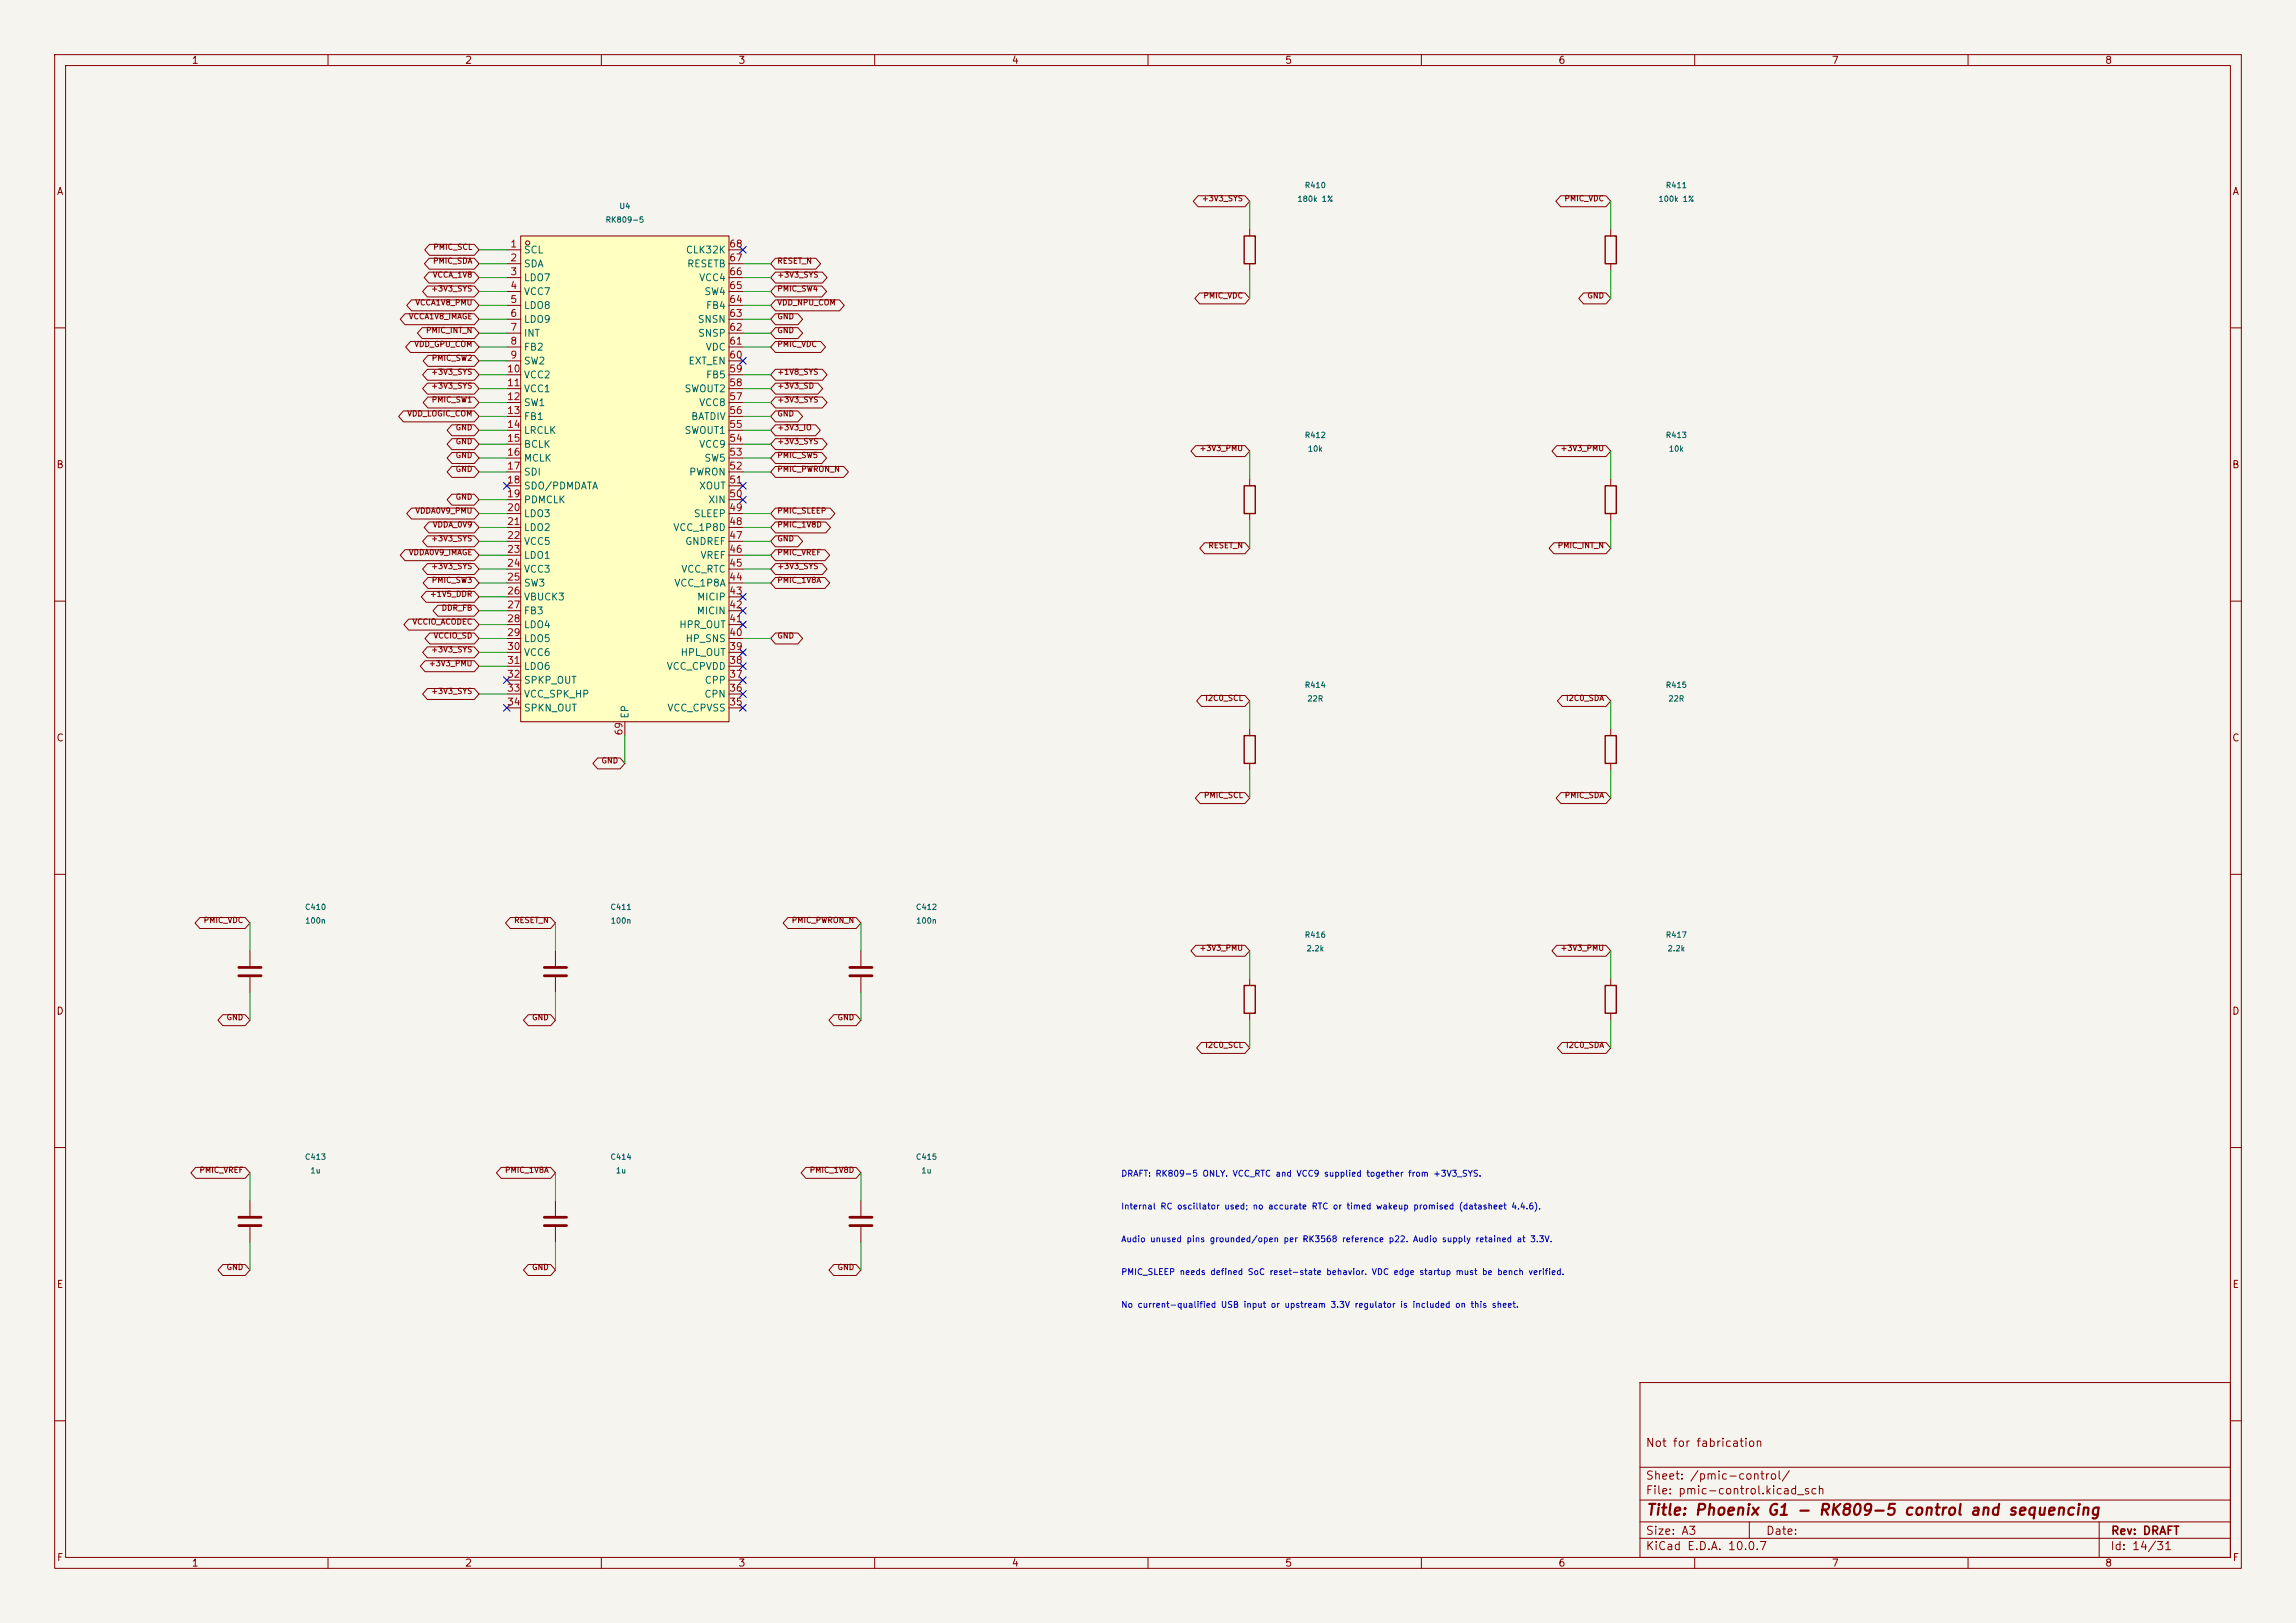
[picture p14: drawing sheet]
<svg xmlns="http://www.w3.org/2000/svg" width="420mm" height="297mm" viewBox="0 0 420 297" stroke-linecap="round" stroke-linejoin="round" font-family="sans-serif">
<defs><g id="words">
<text font-size="2" fill="#840000" x="301" y="277.8">Title: Phoenix G1 - RK809-5 control and sequencing</text>
<g font-size="1.5" fill="#840000">
<text x="300.9" y="265.1">Not for fabrication</text>
<text x="300.9" y="273.8">File: pmic-control.kicad_sch</text>
<text x="300.9" y="271.1">Sheet: /pmic-control/</text>
<text x="300.9" y="281.2">Size: A3</text>
<text x="322.9" y="281.2">Date:</text>
<text x="386" y="281.2">Rev: DRAFT</text>
<text x="300.9" y="284">KiCad E.D.A. 10.0.7</text>
<text x="385.9" y="284">Id: 14/31</text>
</g>
<g font-size="1.3" fill="#840000">
<text x="35" y="12">1</text>
<text x="85" y="12">2</text>
<text x="135" y="12">3</text>
<text x="185" y="12">4</text>
<text x="235" y="12">5</text>
<text x="285" y="12">6</text>
<text x="335" y="12">7</text>
<text x="385" y="12">8</text>
<text x="10.3" y="36">A</text>
<text x="408.3" y="36">A</text>
<text x="10.2" y="86">B</text>
<text x="408.2" y="86">B</text>
<text x="10.2" y="136">C</text>
<text x="408.2" y="136">C</text>
<text x="10.2" y="186">D</text>
<text x="408.2" y="186">D</text>
<text x="10.3" y="236">E</text>
<text x="408.3" y="236">E</text>
<text x="10.3" y="286">F</text>
<text x="35" y="287">1</text>
<text x="85" y="287">2</text>
<text x="135" y="287">3</text>
<text x="185" y="287">4</text>
<text x="235" y="287">5</text>
<text x="285" y="287">6</text>
<text x="335" y="287">7</text>
<text x="385" y="287">8</text>
<text x="408.3" y="286">F</text>
</g>
<g font-size="1.3" fill="#a90000">
<text x="93.2" y="45.6">1</text>
<text x="133.3" y="45.6">68</text>
<text x="93.2" y="48.1">2</text>
<text x="93.2" y="50.7">3</text>
<text x="93.2" y="53.2">4</text>
<text x="133.3" y="53.2">65</text>
<text x="133.3" y="50.7">66</text>
<text x="133.3" y="48.1">67</text>
<text x="93.2" y="55.7">5</text>
<text x="93.2" y="58.3">6</text>
<text x="133.3" y="58.3">63</text>
<text x="133.3" y="55.7">64</text>
<text x="93.2" y="60.8">7</text>
<text x="93.2" y="63.4">8</text>
<text x="93.2" y="65.9">9</text>
<text x="133.3" y="65.9">60</text>
<text x="133.3" y="63.4">61</text>
<text x="133.3" y="60.8">62</text>
<text x="92.6" y="68.4">10</text>
<text x="92.6" y="71">11</text>
<text x="133.3" y="71">58</text>
<text x="133.3" y="68.4">59</text>
<text x="92.6" y="73.5">12</text>
<text x="92.6" y="76.1">13</text>
<text x="133.3" y="76.1">56</text>
<text x="133.3" y="73.5">57</text>
<text x="92.6" y="78.6">14</text>
<text x="92.6" y="81.1">15</text>
<text x="92.6" y="83.7">16</text>
<text x="133.3" y="83.7">53</text>
<text x="133.3" y="81.1">54</text>
<text x="133.3" y="78.6">55</text>
<text x="92.6" y="86.2">17</text>
<text x="92.6" y="88.8">18</text>
<text x="133.3" y="88.8">51</text>
<text x="133.3" y="86.2">52</text>
<text x="92.6" y="91.3">19</text>
<text x="92.6" y="93.8">20</text>
<text x="133.3" y="93.8">49</text>
<text x="133.3" y="91.3">50</text>
<text x="92.6" y="96.4">21</text>
<text x="92.6" y="98.9">22</text>
<text x="92.6" y="101.5">23</text>
<text x="133.3" y="101.5">46</text>
<text x="133.3" y="98.9">47</text>
<text x="133.3" y="96.4">48</text>
<text x="92.6" y="104">24</text>
<text x="92.6" y="106.5">25</text>
<text x="133.3" y="106.5">44</text>
<text x="133.3" y="104">45</text>
<text x="92.6" y="109.1">26</text>
<text x="92.6" y="111.6">27</text>
<text x="133.3" y="111.6">42</text>
<text x="133.3" y="109.1">43</text>
<text x="92.6" y="114.2">28</text>
<text x="92.6" y="116.7">29</text>
<text x="92.6" y="119.2">30</text>
<text x="133.3" y="119.2">39</text>
<text x="133.3" y="116.7">40</text>
<text x="133.3" y="114.2">41</text>
<text x="92.6" y="121.8">31</text>
<text x="92.6" y="124.3">32</text>
<text x="133.3" y="124.3">37</text>
<text x="133.3" y="121.8">38</text>
<text x="92.6" y="126.9">33</text>
<text x="92.6" y="129.4">34</text>
<text x="133.3" y="129.4">35</text>
<text x="133.3" y="126.9">36</text>
<text x="114.2" y="134.7" transform="rotate(-90 114.2 134.7)">69</text>
</g>
<g font-size="1.3" fill="#006464">
<text x="95.7" y="46.7">SCL</text>
<text x="125.4" y="46.7">CLK32K</text>
<text x="95.7" y="49.2">SDA</text>
<text x="95.7" y="51.8">LDO7</text>
<text x="125.6" y="49.2">RESETB</text>
<text x="127.8" y="51.8">VCC4</text>
<text x="95.7" y="54.3">VCC7</text>
<text x="95.7" y="56.8">LDO8</text>
<text x="95.7" y="59.4">LDO9</text>
<text x="127.5" y="59.4">SNSN</text>
<text x="128.7" y="54.3">SW4</text>
<text x="129" y="56.8">FB4</text>
<text x="95.7" y="61.9">INT</text>
<text x="95.7" y="64.5">FB2</text>
<text x="127.6" y="61.9">SNSP</text>
<text x="129" y="64.5">VDC</text>
<text x="95.7" y="67">SW2</text>
<text x="95.7" y="69.5">VCC2</text>
<text x="125.8" y="67">EXT_EN</text>
<text x="129" y="69.5">FB5</text>
<text x="95.7" y="72.1">VCC1</text>
<text x="95.7" y="74.6">SW1</text>
<text x="95.7" y="77.2">FB1</text>
<text x="125.1" y="72.1">SWOUT2</text>
<text x="126.3" y="77.2">BATDIV</text>
<text x="127.8" y="74.6">VCC8</text>
<text x="95.7" y="79.7">LRCLK</text>
<text x="95.7" y="82.2">BCLK</text>
<text x="125.1" y="79.7">SWOUT1</text>
<text x="127.8" y="82.2">VCC9</text>
<text x="95.7" y="84.8">MCLK</text>
<text x="95.7" y="87.3">SDI</text>
<text x="95.7" y="89.9">SDO/PDMDATA</text>
<text x="126" y="87.3">PWRON</text>
<text x="127.8" y="89.9">XOUT</text>
<text x="128.7" y="84.8">SW5</text>
<text x="95.7" y="92.4">PDMCLK</text>
<text x="95.7" y="94.9">LDO3</text>
<text x="126.8" y="94.9">SLEEP</text>
<text x="129.5" y="92.4">XIN</text>
<text x="95.7" y="97.5">LDO2</text>
<text x="95.7" y="100">VCC5</text>
<text x="123.1" y="97.5">VCC_1P8D</text>
<text x="125.2" y="100">GNDREF</text>
<text x="95.7" y="102.6">LDO1</text>
<text x="95.7" y="105.1">VCC3</text>
<text x="95.7" y="107.6">SW3</text>
<text x="123.2" y="107.6">VCC_1P8A</text>
<text x="124.5" y="105.1">VCC_RTC</text>
<text x="128" y="102.6">VREF</text>
<text x="95.7" y="110.2">VBUCK3</text>
<text x="95.7" y="112.7">FB3</text>
<text x="127.4" y="112.7">MICIN</text>
<text x="127.4" y="110.2">MICIP</text>
<text x="95.7" y="115.3">LDO4</text>
<text x="95.7" y="117.8">LDO5</text>
<text x="124.1" y="115.3">HPR_OUT</text>
<text x="125.3" y="117.8">HP_SNS</text>
<text x="95.7" y="120.3">VCC6</text>
<text x="95.7" y="122.9">LDO6</text>
<text x="95.7" y="125.4">SPKP_OUT</text>
<text x="121.9" y="122.9">VCC_CPVDD</text>
<text x="124.4" y="120.3">HPL_OUT</text>
<text x="128.8" y="125.4">CPP</text>
<text x="95.7" y="128">VCC_SPK_HP</text>
<text x="95.7" y="130.5">SPKN_OUT</text>
<text x="115.3" y="131.6" transform="rotate(-90 115.3 131.6)">EP</text>
<text x="122" y="130.5">VCC_CPVSS</text>
<text x="128.7" y="128">CPN</text>
</g>
<g font-size="1.1" fill="#0000c2">
<text x="205" y="215.6">DRAFT: RK809-5 ONLY. VCC_RTC and VCC9 supplied together from +3V3_SYS.</text>
<text x="205" y="221.6">Internal RC oscillator used; no accurate RTC or timed wakeup promised (datasheet 4.4.6).</text>
<text x="205" y="227.6">Audio unused pins grounded/open per RK3568 reference p22. Audio supply retained at 3.3V.</text>
<text x="205" y="233.6">PMIC_SLEEP needs defined SoC reset-state behavior. VDC edge startup must be bench verified.</text>
<text x="205" y="239.6">No current-qualified USB input or upstream 3.3V regulator is included on this sheet.</text>
</g>
<g font-size="1" fill="#006464">
<text x="238.6" y="34.7">R410</text>
<text x="304.6" y="34.7">R411</text>
<text x="110.7" y="41">RK809-5</text>
<text x="113.2" y="38.5">U4</text>
<text x="237.2" y="37.2">180k 1%</text>
<text x="303.3" y="37.2">100k 1%</text>
<text x="238.6" y="80.4">R412</text>
<text x="239.1" y="82.9">10k</text>
<text x="304.6" y="80.4">R413</text>
<text x="305.2" y="82.9">10k</text>
<text x="238.6" y="126.1">R414</text>
<text x="239" y="128.6">22R</text>
<text x="304.6" y="126.1">R415</text>
<text x="305.1" y="128.6">22R</text>
<text x="55.7" y="166.7">C410</text>
<text x="111.6" y="166.7">C411</text>
<text x="167.5" y="166.7">C412</text>
<text x="55.7" y="169.2">100n</text>
<text x="111.6" y="169.2">100n</text>
<text x="167.5" y="169.2">100n</text>
<text x="238.6" y="171.8">R416</text>
<text x="304.6" y="171.8">R417</text>
<text x="238.9" y="174.3">2.2k</text>
<text x="304.9" y="174.3">2.2k</text>
<text x="55.7" y="212.5">C413</text>
<text x="56.7" y="215">1u</text>
<text x="111.6" y="212.5">C414</text>
<text x="112.6" y="215">1u</text>
<text x="167.5" y="212.5">C415</text>
<text x="168.5" y="215">1u</text>
</g>
<g font-size="1" fill="#840000">
<text x="219.8" y="37.1">+3V3_SYS</text>
<text x="286.1" y="37.1">PMIC_VDC</text>
<text x="79.2" y="46">PMIC_SCL</text>
<text x="78.8" y="53.6">+3V3_SYS</text>
<text x="79.1" y="51">VCCA_1V8</text>
<text x="79.1" y="48.5">PMIC_SDA</text>
<text x="142.1" y="48.5">RESET_N</text>
<text x="142.1" y="51">+3V3_SYS</text>
<text x="142.1" y="53.6">PMIC_SW4</text>
<text x="74.7" y="58.7">VCCA1V8_IMAGE</text>
<text x="75.9" y="56.1">VCCA1V8_PMU</text>
<text x="142.1" y="56.1">VDD_NPU_COM</text>
<text x="142.1" y="58.7">GND</text>
<text x="220" y="54.9">PMIC_VDC</text>
<text x="290.3" y="54.9">GND</text>
<text x="75.7" y="63.7">VDD_GPU_COM</text>
<text x="77.8" y="61.2">PMIC_INT_N</text>
<text x="142.1" y="61.2">GND</text>
<text x="142.1" y="63.7">PMIC_VDC</text>
<text x="78.8" y="68.8">+3V3_SYS</text>
<text x="78.8" y="71.4">+3V3_SYS</text>
<text x="78.9" y="66.3">PMIC_SW2</text>
<text x="142.1" y="68.8">+1V8_SYS</text>
<text x="142.1" y="71.4">+3V3_SD</text>
<text x="74.4" y="76.4">VDD_LOGIC_COM</text>
<text x="78.9" y="73.9">PMIC_SW1</text>
<text x="142.1" y="73.9">+3V3_SYS</text>
<text x="142.1" y="76.4">GND</text>
<text x="83.3" y="81.5">GND</text>
<text x="83.3" y="79">GND</text>
<text x="142.1" y="81.5">+3V3_SYS</text>
<text x="142.1" y="79">+3V3_IO</text>
<text x="219.3" y="82.8">+3V3_PMU</text>
<text x="285.4" y="82.8">+3V3_PMU</text>
<text x="83.3" y="86.6">GND</text>
<text x="83.3" y="84.1">GND</text>
<text x="142.1" y="86.6">PMIC_PWRON_N</text>
<text x="142.1" y="84.1">PMIC_SW5</text>
<text x="75.9" y="94.2">VDDA0V9_PMU</text>
<text x="83.3" y="91.7">GND</text>
<text x="142.1" y="94.2">PMIC_SLEEP</text>
<text x="74.7" y="101.8">VDDA0V9_IMAGE</text>
<text x="78.8" y="99.3">+3V3_SYS</text>
<text x="79.1" y="96.8">VDDA_0V9</text>
<text x="142.1" y="101.8">PMIC_VREF</text>
<text x="142.1" y="99.3">GND</text>
<text x="142.1" y="96.8">PMIC_1V8D</text>
<text x="220.9" y="100.6">RESET_N</text>
<text x="284.8" y="100.6">PMIC_INT_N</text>
<text x="78.8" y="104.4">+3V3_SYS</text>
<text x="78.9" y="106.9">PMIC_SW3</text>
<text x="142.1" y="106.9">PMIC_1V8A</text>
<text x="142.1" y="104.4">+3V3_SYS</text>
<text x="78.5" y="109.5">+1V5_DDR</text>
<text x="80.7" y="112">DDR_FB</text>
<text x="75.4" y="114.5">VCCIO_ACODEC</text>
<text x="78.8" y="119.6">+3V3_SYS</text>
<text x="79.2" y="117.1">VCCIO_SD</text>
<text x="142.1" y="117.1">GND</text>
<text x="78.4" y="122.2">+3V3_PMU</text>
<text x="78.8" y="127.2">+3V3_SYS</text>
<text x="220.4" y="128.5">I2C0_SCL</text>
<text x="286.4" y="128.5">I2C0_SDA</text>
<text x="109.9" y="139.9">GND</text>
<text x="220.1" y="146.3">PMIC_SCL</text>
<text x="286.1" y="146.3">PMIC_SDA</text>
<text x="37.2" y="169.2">PMIC_VDC</text>
<text x="93.9" y="169.2">RESET_N</text>
<text x="144.7" y="169.2">PMIC_PWRON_N</text>
<text x="219.3" y="174.2">+3V3_PMU</text>
<text x="285.4" y="174.2">+3V3_PMU</text>
<text x="41.3" y="186.9">GND</text>
<text x="97.2" y="186.9">GND</text>
<text x="153.1" y="186.9">GND</text>
<text x="220.4" y="192">I2C0_SCL</text>
<text x="286.4" y="192">I2C0_SDA</text>
<text x="36.4" y="214.9">PMIC_VREF</text>
<text x="92.3" y="214.9">PMIC_1V8A</text>
<text x="148" y="214.9">PMIC_1V8D</text>
<text x="41.3" y="232.7">GND</text>
<text x="97.2" y="232.7">GND</text>
<text x="153.1" y="232.7">GND</text>
</g>
</g></defs>
<path d="M0 0h420v297h-420z" fill="#f5f4ef" stroke="#f5f4ef" stroke-width=".18"/>
<g fill="none" stroke="#840000" stroke-width=".18">
<path d="M10 10h400v277h-400zM12 12h396v273h-396zM60 10v2M110 10v2M160 10v2M210 10v2M260 10v2M310 10v2M360 10v2M228.6 41.9v1.3M228.6 48.3v1.2M294.6 41.9v1.3"/>
<path d="M294.6 48.3v1.2M10 60h2M408 60h2M228.6 87.6v1.3M228.6 94v1.3M294.6 87.6v1.3M294.6 94v1.3M10 110h2M408 110h2M10 160h2M408 160h2M45.7 174v2.8"/>
<path d="M45.7 178.8v2.8M101.6 174v2.8M101.6 178.8v2.8M228.6 179.1v1.2M294.6 179.1v1.2M228.6 185.4v1.3M294.6 185.4v1.3M10 210h2M45.7 219.7v2.8M408 210h2M45.7 224.5v2.8M300 253h108v32h-108z"/>
<path d="M10 260h2M300 278.5h108M300 274.5h108M300 268.5h108M320 278.5v3M384 278.5v6.5M408 260h2M60 285v2M110 285v2M160 285v2M210 285v2M260 285v2"/>
<path d="M300 281.5h108M310 285v2M360 285v2"/>
</g>
<path d="M227.6 43.2h2v5.1h-2zM293.6 43.2h2.1v5.1h-2.1zM227.6 88.9h2v5.1h-2zM293.6 88.9h2.1v5.1h-2.1zM227.6 180.3h2v5.1h-2zM293.6 180.3h2.1v5.1h-2.1z" fill="none" stroke="#840000" stroke-width=".25"/>
<path d="M43.7 177h4.1M43.7 178.6h4.1M99.6 177h4M99.6 178.6h4M43.7 222.8h4.1M43.7 224.3h4.1" fill="none" stroke="#840000" stroke-width=".51"/>
<path d="M95.2 43.2h38.1v88.9h-38.1z" fill="#ffffc2"/>
<g fill="none" stroke="#840000" stroke-width=".18">
<path d="M219.2 35.8h8.5l.9 1-.9 1h-8.5l-.9-1zM285.5 35.8h8.3l.8 1-.8 1h-8.3l-.9-1zM74.1 57.4h12.7l.8 1-.8 1h-12.7l-.9-1zM75.3 54.9h11.5l.8 1-.8 1h-11.5l-.9-1zM77.2 60h9.6l.8 1-.8 1h-9.6l-.8-1zM78.2 52.3h8.6l.8 1-.8 1h-8.6l-.9-1zM78.5 49.8h8.3l.8 1-.8 1h-8.3l-.9-1zM78.5 47.3h8.3l.8 1-.8 1h-8.3l-.9-1zM78.6 44.7h8.2l.8 1-.8 1h-8.2l-.9-1zM92.7 45.7h2.5M92.7 48.3h2.5M92.7 50.8h2.5"/>
<path d="M92.7 53.3h2.5M92.7 55.9h2.5M92.7 58.4h2.5M95.2 43.2h38.1v88.9h-38.1zM133.3 45.7h2.6M133.3 48.3h2.6M133.3 50.8h2.6M133.3 53.3h2.6M133.3 55.9h2.6M133.3 58.4h2.6M141.8 47.3h7.4l.9 1-.9 1h-7.4l-.8-1zM141.8 49.8h8.6l.9 1-.9 1h-8.6l-.8-1z"/>
<path d="M141.8 52.3h8.5l.9 1-.9 1h-8.5l-.8-1zM141.8 54.9h11.8l.8 1-.8 1h-11.8l-.8-1zM141.8 57.4h4.1l.9 1-.9 1h-4.1l-.8-1zM141.8 60h4.1l.9 1-.9 1h-4.1l-.8-1zM219.4 53.6h8.3l.9 1-.9 1h-8.3l-.8-1zM289.7 53.6h4.1l.8 1-.8 1h-4.1l-.9-1zM73.8 75.2h13l.8 1-.8 1h-13l-.9-1zM75.1 62.5h11.7l.8 1-.8 1h-11.7l-.9-1zM78.2 67.6h8.6l.8 1-.8 1h-8.6l-.9-1zM78.2 70.1h8.6l.8 1-.8 1h-8.6l-.9-1zM78.3 65h8.5l.8 1-.8 1h-8.5l-.9-1zM78.3 72.7h8.5l.8 1-.8 1h-8.5l-.9-1z"/>
<path d="M82.7 77.7h4.1l.8 1-.8 1h-4.1l-.9-1zM92.7 61h2.5M92.7 63.5h2.5M92.7 66h2.5M92.7 68.6h2.5M92.7 71.1h2.5M92.7 73.7h2.5M92.7 76.2h2.5M92.7 78.7h2.5M133.3 61h2.6M133.3 63.5h2.6M133.3 66h2.6"/>
<path d="M133.3 68.6h2.6M133.3 71.1h2.6M133.3 73.7h2.6M133.3 76.2h2.6M133.3 78.7h2.6M141.8 62.5h8.3l.9 1-.9 1h-8.3l-.8-1zM141.8 67.6h8.6l.9 1-.9 1h-8.6l-.8-1zM141.8 70.1h7.8l.9 1-.9 1h-7.8l-.8-1zM141.8 72.7h8.6l.9 1-.9 1h-8.6l-.8-1zM141.8 75.2h4.1l.9 1-.9 1h-4.1l-.8-1zM141.8 77.7h7.4l.9 1-.9 1h-7.4l-.8-1zM75.3 93h11.5l.8 1-.8 1h-11.5l-.9-1z"/>
<path d="M78.2 98.1h8.6l.8 1-.8 1h-8.6l-.9-1zM78.5 95.5h8.3l.8 1-.8 1h-8.3l-.9-1zM82.7 85.4h4.1l.8 1-.8 1h-4.1l-.9-1zM82.7 82.8h4.1l.8 1-.8 1h-4.1l-.9-1zM82.7 80.3h4.1l.8 1-.8 1h-4.1l-.9-1zM82.7 90.4h4.1l.8 1-.8 1h-4.1l-.9-1zM92.7 81.3h2.5M92.7 83.8h2.5M92.7 86.4h2.5M92.7 88.9h2.5M92.7 91.4h2.5M92.7 94h2.5"/>
<path d="M92.7 96.5h2.5M92.7 99.1h2.5M133.3 81.3h2.6M133.3 83.8h2.6M133.3 86.4h2.6M133.3 88.9h2.6M133.3 91.4h2.6M133.3 94h2.6M133.3 96.5h2.6M133.3 99.1h2.6M141.8 98.1h4.1l.9 1-.9 1h-4.1l-.8-1zM141.8 95.5h9.2l.9 1-.9 1h-9.2l-.8-1z"/>
<path d="M141.8 93h10l.9 1-.9 1h-10l-.8-1zM141.8 85.4h12.5l.9 1-.9 1h-12.5l-.8-1zM141.8 82.8h8.5l.9 1-.9 1h-8.5l-.8-1zM141.8 80.3h8.6l.9 1-.9 1h-8.6l-.8-1zM218.7 81.5h9l.9 1.1-.9 1h-9l-.9-1zM220.3 99.3h7.4l.9 1-.9 1h-7.4l-.8-1zM284.2 99.3h9.6l.8 1-.8 1h-9.6l-.8-1zM284.8 81.5h9l.8 1.1-.8 1h-9l-.9-1zM74.1 100.6h12.7l.8 1-.8 1h-12.7l-.9-1zM74.8 113.3h12l.8 1-.8 1h-12l-.9-1zM77.9 108.2h8.9l.8 1-.8 1h-8.9l-.8-1zM78.2 103.1h8.6l.8 1-.8 1h-8.6l-.9-1z"/>
<path d="M78.2 118.4h8.6l.8 1-.8 1h-8.6l-.9-1zM78.3 105.7h8.5l.8 1-.8 1h-8.5l-.9-1zM78.6 115.8h8.2l.8 1-.8 1h-8.2l-.9-1zM80.1 110.8h6.7l.8 1-.8 1h-6.7l-.9-1zM92.7 101.6h2.5M92.7 104.1h2.5M92.7 106.7h2.5M92.7 109.2h2.5M92.7 111.8h2.5M92.7 114.3h2.5M92.7 116.8h2.5M92.7 119.4h2.5"/>
<path d="M133.3 101.6h2.6M133.3 104.1h2.6M133.3 106.7h2.6M133.3 109.2h2.6M133.3 111.8h2.6M133.3 114.3h2.6M133.3 116.8h2.6M133.3 119.4h2.6M141.8 115.8h4.1l.9 1-.9 1h-4.1l-.8-1zM141.8 105.7h9.1l.9 1-.9 1h-9.1l-.8-1zM141.8 103.1h8.6l.9 1-.9 1h-8.6l-.8-1zM141.8 100.6h9.1l.9 1-.9 1h-9.1l-.8-1z"/>
<path d="M77.8 120.9h9l.8 1-.8 1h-9l-.9-1zM78.2 126h8.6l.8 1-.8 1h-8.6l-.9-1zM92.7 121.9h2.5M92.7 124.5h2.5M92.7 127h2.5M92.7 129.5h2.5M109.3 138.7h4.1l.9 1-.9 1h-4.1l-.8-1zM114.3 132.1v2.5M133.3 121.9h2.6M133.3 124.5h2.6M133.3 127h2.6M133.3 129.5h2.6"/>
<path d="M219.8 127.3h7.9l.9 1-.9 1h-7.9l-.9-1zM228.6 133.4v1.2M228.6 139.7v1.3M285.8 127.3h8l.8 1-.8 1h-8l-.9-1zM294.6 133.4v1.2M294.6 139.7v1.3M219.5 145h8.2l.9 1.1-.9 1h-8.2l-.8-1zM285.5 145h8.3l.8 1.1-.8 1h-8.3l-.9-1zM36.6 167.9h8.2l.9 1-.9 1h-8.2l-.9-1zM93.3 167.9h7.4l.9 1-.9 1h-7.4l-.8-1zM144.1 167.9h12.5l.9 1-.9 1h-12.5l-.8-1zM157.5 174v2.8"/>
<path d="M157.5 178.8v2.8M218.7 173h9l.9 1-.9 1h-9l-.9-1zM284.8 173h9l.8 1-.8 1h-9l-.9-1zM40.7 185.7h4.1l.9 1-.9 1h-4.1l-.8-1zM96.6 185.7h4.1l.9 1-.9 1h-4.1l-.8-1zM152.5 185.7h4.1l.9 1-.9 1h-4.1l-.9-1zM219.8 190.8h7.9l.9 1-.9 1h-7.9l-.9-1zM285.8 190.8h8l.8 1-.8 1h-8l-.9-1zM35.8 213.6h9l.9 1-.9 1h-9l-.9-1zM91.7 213.6h9l.9 1-.9 1h-9l-.9-1zM101.6 219.7v2.8M147.4 213.6h9.2l.9 1-.9 1h-9.2l-.9-1z"/>
<path d="M157.5 219.7v2.8M40.7 231.4h4.1l.9 1-.9 1h-4.1l-.8-1zM96.6 231.4h4.1l.9 1-.9 1h-4.1l-.8-1zM101.6 224.5v2.8M152.5 231.4h4.1l.9 1-.9 1h-4.1l-.9-1zM157.5 224.5v2.8"/>
<circle cx="96.5" cy="44.5" r=".38"/>
</g>
<path d="M155.4 177h4.1M155.4 178.6h4.1M99.6 222.8h4M99.6 224.3h4M155.4 222.8h4.1M155.4 224.3h4.1" fill="none" stroke="#840000" stroke-width=".51"/>
<path d="M227.6 134.6h2v5.1h-2zM293.6 134.6h2.1v5.1h-2.1z" fill="none" stroke="#840000" stroke-width=".25"/>
<g fill="none" stroke="#009600" stroke-width=".18">
<path d="M228.6 36.8v5.1M294.6 36.8v5.1M87.6 45.7h5.1M87.6 53.3h5.1M87.6 58.4h5.1M87.6 48.3h5.1M87.6 50.8h5.1M87.6 55.9h5.1M135.9 53.3h5.1M135.9 58.4h5.1M135.9 48.3h5.1M135.9 50.8h5.1"/>
<path d="M135.9 55.9h5.1M228.6 49.5v5.1M294.6 49.5v5.1M87.6 68.6h5.1M87.6 78.7h5.1M87.6 76.2h5.1M87.6 73.7h5.1M87.6 71.1h5.1M87.6 63.5h5.1M87.6 61h5.1M87.6 66h5.1M135.9 68.6h5.1"/>
<path d="M135.9 78.7h5.1M135.9 76.2h5.1M135.9 73.7h5.1M135.9 71.1h5.1M135.9 63.5h5.1M135.9 61h5.1M87.6 83.8h5.1M87.6 81.3h5.1M87.6 94h5.1M87.6 96.5h5.1M87.6 99.1h5.1M87.6 91.4h5.1"/>
<path d="M87.6 86.4h5.1M135.9 83.8h5.1M135.9 81.3h5.1M135.9 94h5.1M135.9 96.5h5.1M135.9 99.1h5.1M135.9 86.4h5.1M228.6 82.6v5M228.6 95.3v5M294.6 82.6v5M294.6 95.3v5M87.6 101.6h5.1"/>
<path d="M87.6 104.1h5.1M87.6 106.7h5.1M87.6 116.8h5.1M87.6 119.4h5.1M87.6 114.3h5.1M87.6 111.8h5.1M87.6 109.2h5.1M135.9 101.6h5.1M135.9 104.1h5.1M135.9 106.7h5.1M135.9 116.8h5.1M87.6 127h5.1"/>
<path d="M87.6 121.9h5.1M114.3 134.6v5.1M228.6 128.3v5.1M294.6 128.3v5.1M228.6 141v5.1M294.6 141v5.1M45.7 168.9v5.1M101.6 168.9v5.1M157.5 168.9v5.1M228.6 174v5.1M294.6 174v5.1M45.7 181.6v5.1"/>
<path d="M101.6 181.6v5.1M157.5 181.6v5.1M228.6 186.7v5.1M294.6 186.7v5.1M45.7 214.6v5.1M101.6 214.6v5.1M157.5 214.6v5.1M45.7 227.3v5.1M101.6 227.3v5.1M157.5 227.3v5.1"/>
</g>
<g fill="none" stroke="#000084" stroke-width=".18">
<path d="M135.3 45.1l1.2 1.2M136.5 45.1l-1.2 1.2M135.3 65.4l1.2 1.2M136.5 65.4l-1.2 1.2M92.1 88.3l1.2 1.2M93.3 88.3l-1.2 1.2M135.3 88.3l1.2 1.2M135.3 90.8l1.2 1.2M136.5 88.3l-1.2 1.2M136.5 90.8l-1.2 1.2M135.3 118.8l1.2 1.2M135.3 113.7l1.2 1.2"/>
<path d="M135.3 111.2l1.2 1.2M135.3 108.6l1.2 1.2M136.5 118.8l-1.2 1.2M136.5 113.7l-1.2 1.2M136.5 111.2l-1.2 1.2M136.5 108.6l-1.2 1.2M92.1 123.9l1.2 1.2M92.1 128.9l1.2 1.2M93.3 123.9l-1.2 1.2M93.3 128.9l-1.2 1.2M135.3 128.9l1.2 1.2M135.3 126.4l1.2 1.2"/>
<path d="M135.3 123.9l1.2 1.2M135.3 121.3l1.2 1.2M136.5 128.9l-1.2 1.2M136.5 126.4l-1.2 1.2M136.5 123.9l-1.2 1.2M136.5 121.3l-1.2 1.2"/>
</g>
<use href="#words"/>
</svg>
